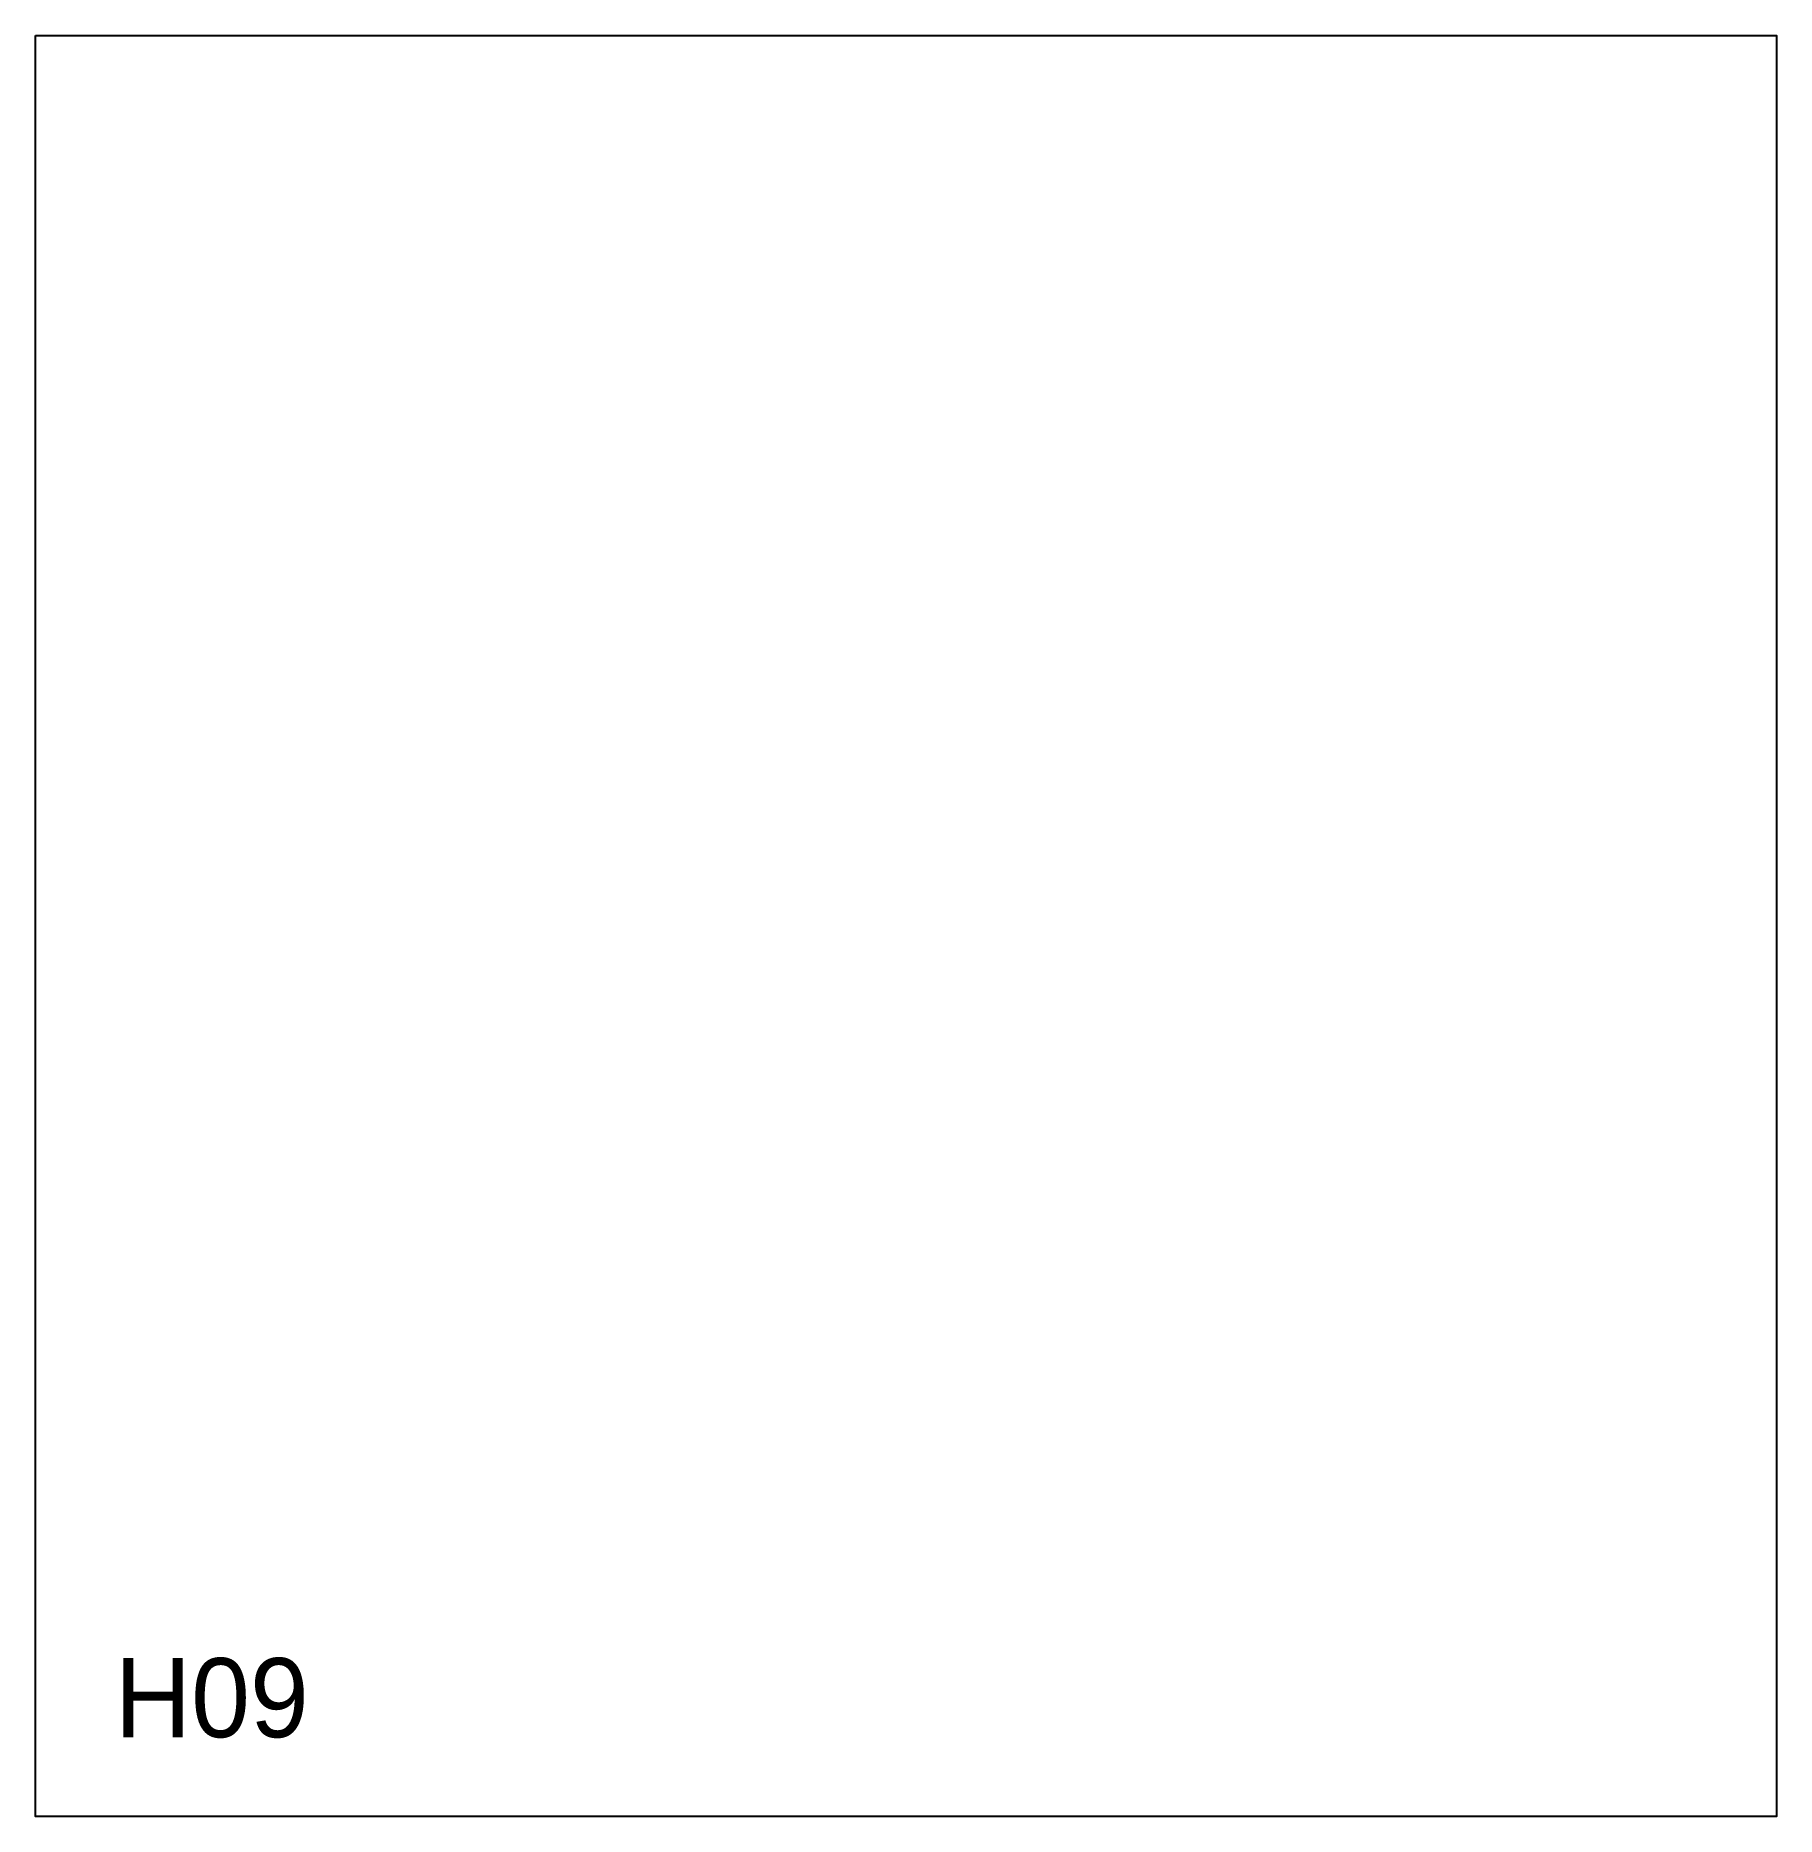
# Model space of a CAD drawing. Header units: millimetres. Extents: x 0 to 880, y 0 to 900.
import ezdxf

# ---------------------------------------------------------------- set-up
doc = ezdxf.new("R2010")
doc.units = ezdxf.units.MM
doc.layers.add('CUT', color=1, linetype='Continuous')
doc.layers.add('ID', color=3, linetype='Continuous')

msp = doc.modelspace()

# ---------------------------------------------------------------- linework, layer by layer
at = {"layer": 'CUT'}
msp.add_lwpolyline([(0, 900), (880, 900), (880, 0), (0, 0), (0, 900)], close=True, dxfattribs=at)

# ---------------------------------------------------------------- texts
at = {"layer": 'ID'}
msp.add_text('H09', height=40, dxfattribs=at).set_placement((40, 40))

doc.saveas('drawing.dxf')
